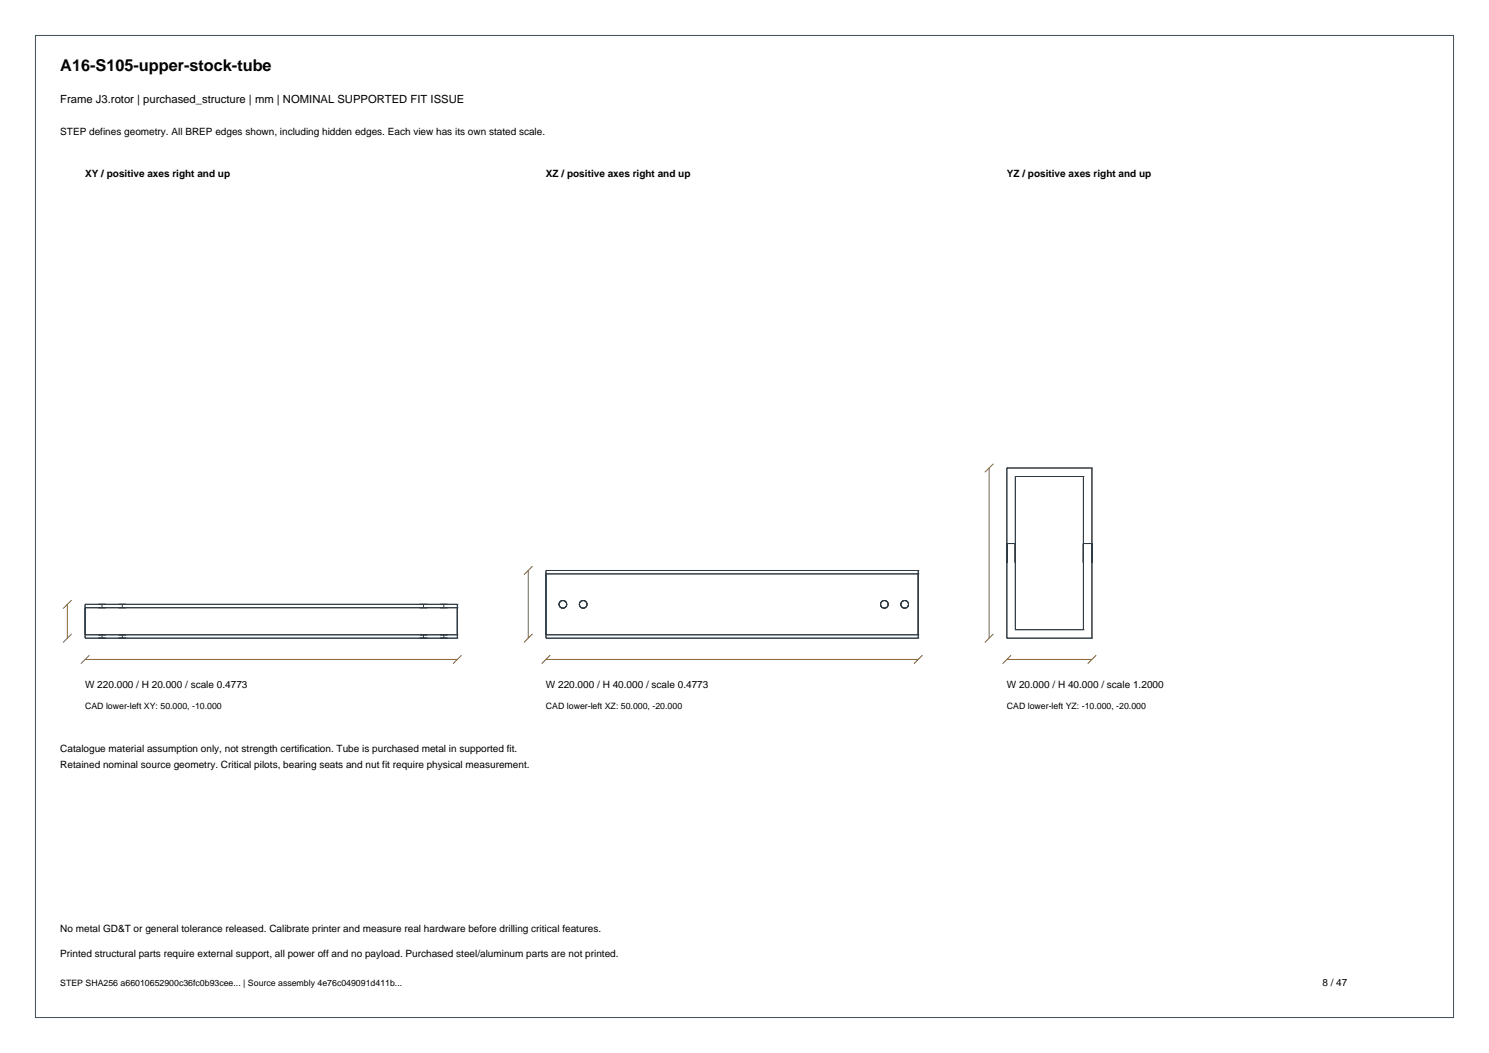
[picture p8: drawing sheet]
<svg xmlns="http://www.w3.org/2000/svg" width="420mm" height="297mm" viewBox="0 0 420 297" stroke-linecap="round" stroke-linejoin="round" font-family="sans-serif">
<defs><g id="words">
<text font-size="4.6" x="17" y="20">A16-S105-upper-stock-tube</text>
<text font-size="3.2" x="17" y="29">Frame J3.rotor | purchased_structure | mm | NOMINAL SUPPORTED FIT ISSUE</text>
<g font-size="2.8">
<text x="17" y="38">STEP defines geometry. All BREP edges shown, including hidden edges. Each view has its own stated scale.</text>
<text x="24" y="50">XY / positive axes right and up</text>
<text x="154" y="50">XZ / positive axes right and up</text>
<text x="284" y="50">YZ / positive axes right and up</text>
<text x="24" y="194">W 220.000 / H 20.000 / scale 0.4773</text>
<text x="154" y="194">W 220.000 / H 40.000 / scale 0.4773</text>
<text x="284" y="194">W 20.000 / H 40.000 / scale 1.2000</text>
<text x="17" y="212">Catalogue material assumption only, not strength certification. Tube is purchased metal in supported fit.</text>
<text x="17" y="216.5">Retained nominal source geometry. Critical pilots, bearing seats and nut fit require physical measurement.</text>
<text x="17" y="263">No metal GD&amp;T or general tolerance released. Calibrate printer and measure real hardware before drilling critical features.</text>
<text x="17" y="270">Printed structural parts require external support, all power off and no payload. Purchased steel/aluminum parts are not printed.</text>
<text x="373" y="278">8 / 47</text>
</g>
<g font-size="2.5">
<text x="24" y="200">CAD lower-left XY: 50.000, -10.000</text>
<text x="154" y="200">CAD lower-left XZ: 50.000, -20.000</text>
<text x="284" y="200">CAD lower-left YZ: -10.000, -20.000</text>
<text x="17" y="278">STEP SHA256 a66010652900c36fc0b93cee... | Source assembly 4e76c049091d411b...</text>
</g>
</g></defs>
<path d="M10 10h400v277h-400z" fill="none" stroke="#404f59" stroke-width=".28"/>
<g fill="none" stroke="#2e3b45" stroke-width=".28">
<path d="M284 132h.1M284 132v48M284 132h24M286.4 134.4h.1M286.4 134.4v43.2M286.4 134.4h19.2M305.6 134.4h.1M305.6 134.4v43.2M308 132h.1M308 132v48M284 153.3v5.4zM284 153.3h2.4"/>
<path d="M286.4 153.3v5.4zM305.6 153.3v5.4zM305.6 153.3h2.4M308 153.3v5.4zM24 170.5h.1M24 179h.1M24 171.4h.1M24 170.5v9.5M24 170.5h105M24 171.4h105M24 179h105M27.7 170.5h2.1z"/>
<path d="M27.7 171.4h2.1zM27.7 179h2.1zM28.8 170.5v.9M28.8 179v1M33.4 170.5h2.2zM33.4 171.4h2.2zM33.4 179h2.2zM34.5 170.5v.9M34.5 179v1M118.4 170.5h2.1zM118.4 171.4h2.1zM118.4 179h2.1z"/>
<path d="M119.5 170.5v.9M119.5 179v1M124.1 170.5h2.2zM124.1 171.4h2.2zM124.1 179h2.2zM125.2 170.5v.9M125.2 179v1M129 170.5h.1M129 171.4h.1M129 179h.1M129 170.5v9.5M154 160.9h.1"/>
<path d="M154 179h.1M154 161.9h.1M154 179h105M154 160.9v19.1M154 160.9h105M154 161.9h105M158.8 169.4h.1M164.5 169.4h.1M249.5 169.4h.1M255.2 169.4h.1M259 160.9h.1M259 179h.1"/>
<path d="M259 161.9h.1M259 160.9v19.1M286.4 177.6h.1M286.4 177.6h19.2M305.6 177.6h.1M24 180h.1M24 180h105M27.7 180h2.1zM33.4 180h2.2zM118.4 180h2.1zM124.1 180h2.2zM129 180h.1"/>
<path d="M154 180h.1M154 180h105M259 180h.1M284 180h.1M284 180h24M308 180h.1"/>
<circle cx="158.8" cy="170.5" r="1.07"/>
<circle cx="164.5" cy="170.5" r="1.07"/>
<circle cx="249.5" cy="170.5" r="1.07"/>
<circle cx="255.2" cy="170.5" r="1.07"/>
</g>
<g fill="none" stroke="#8c6633" stroke-width=".28">
<path d="M279 132v48M280.2 130.8l-2.4 2.4M150.2 159.7l-2.4 2.4M19 170.5v9.5M20.2 178.8l-2.4 2.4M20.2 169.3l-2.4 2.4M149 160.9v19.1M150.2 178.8l-2.4 2.4M280.2 178.8l-2.4 2.4M24 186h105M25.2 184.8l-2.4 2.4M130.2 184.8l-2.4 2.4"/>
<path d="M154 186h105M155.2 184.8l-2.4 2.4M260.2 184.8l-2.4 2.4M284 186h24M285.2 184.8l-2.4 2.4M309.2 184.8l-2.4 2.4"/>
</g>
<use href="#words"/>
</svg>
